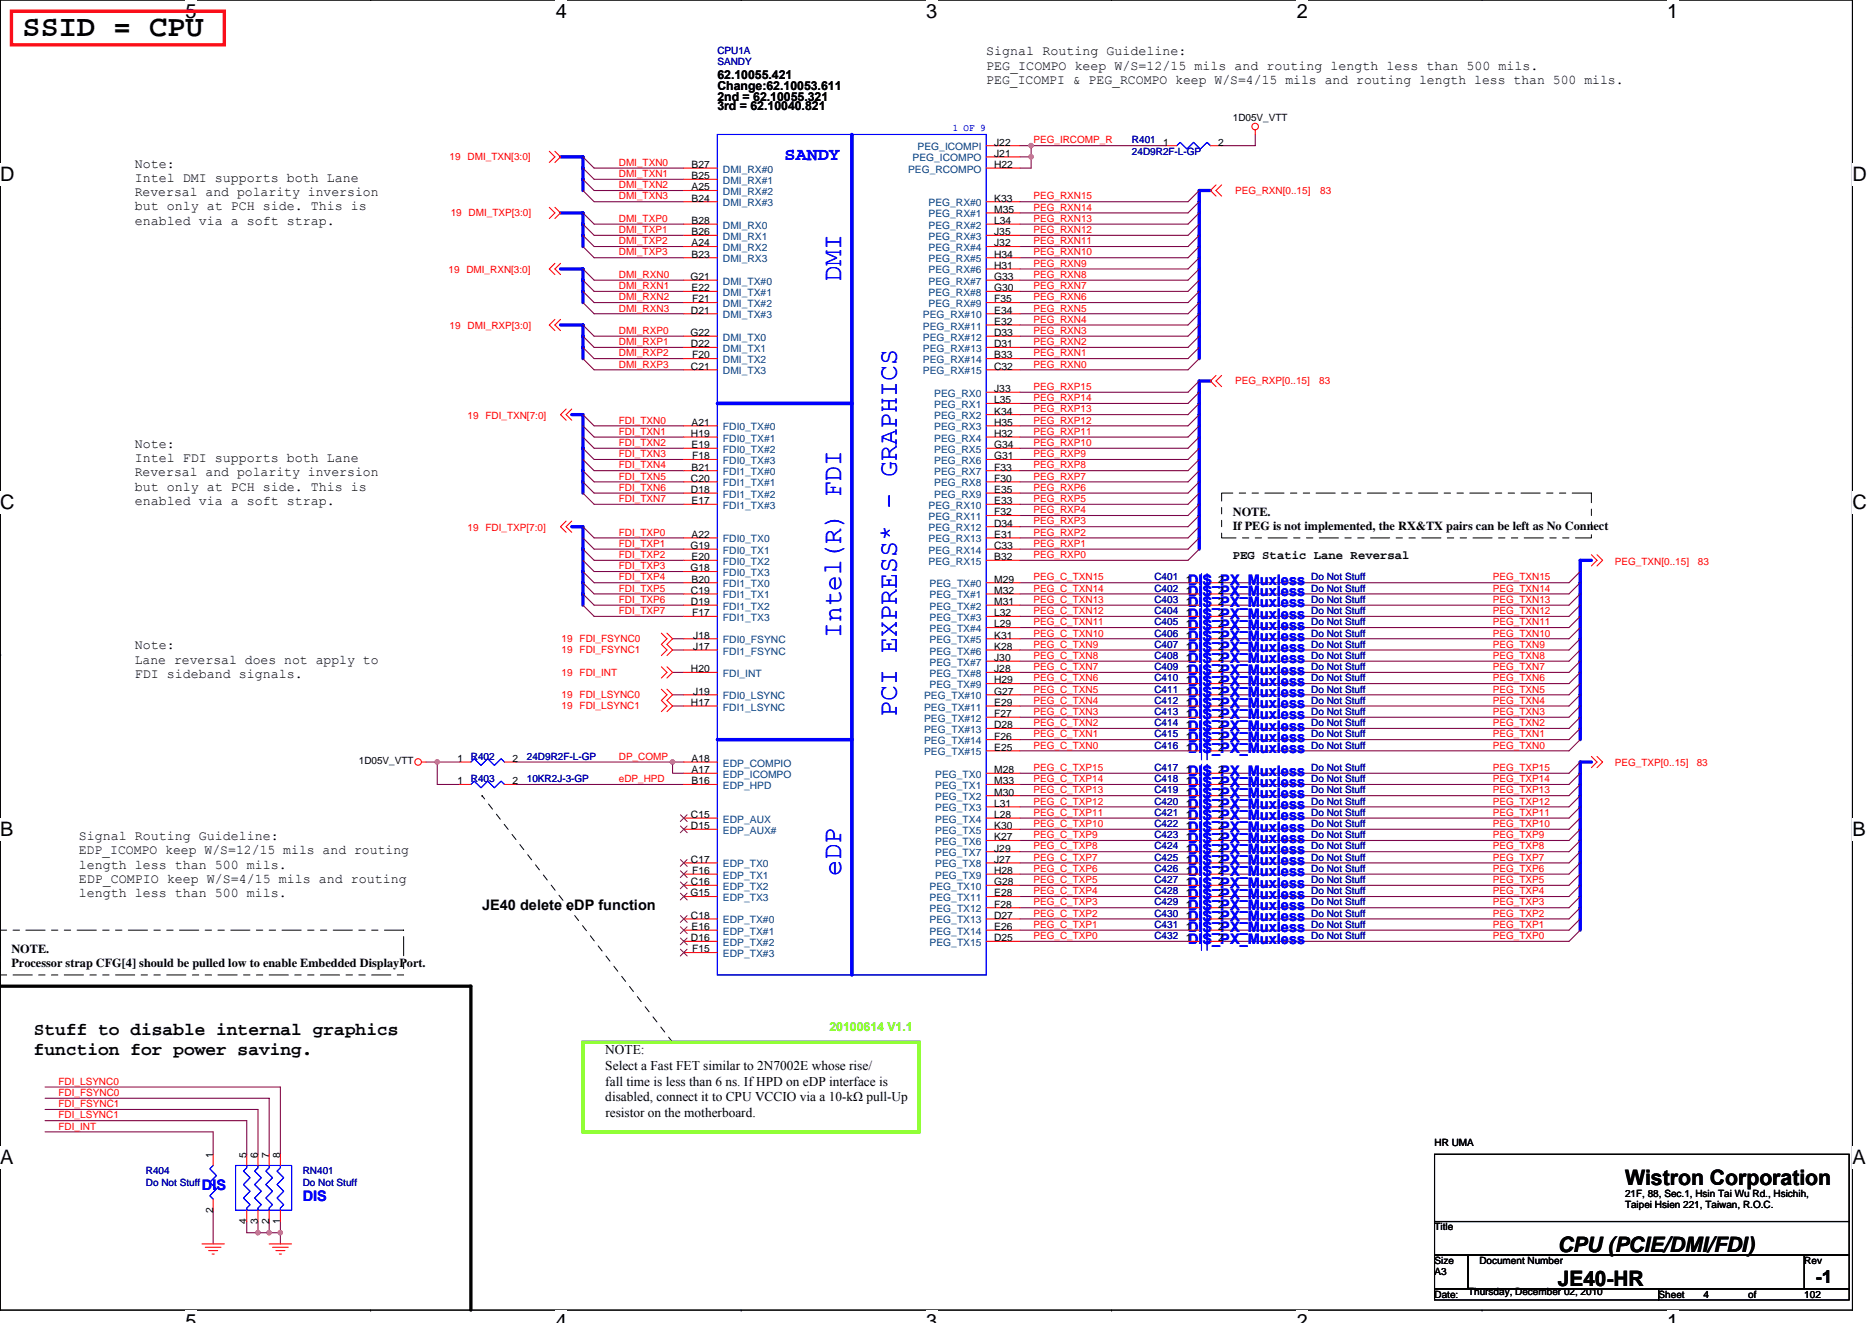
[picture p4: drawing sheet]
<svg xmlns="http://www.w3.org/2000/svg" width="297mm" height="210mm" viewBox="0 0 297 210" stroke-linecap="round" stroke-linejoin="round" font-family="sans-serif">
<defs><g id="words">
<text font-size="4.8" x="3.6" y="5.8">SSID = CPU</text>
<g font-size="4.3" fill="#00f">
<text x="133.5" y="44.8" transform="rotate(-90 133.5 44.8)">DMI</text>
<text x="133.5" y="101.2" transform="rotate(-90 133.5 101.2)">Intel(R) FDI</text>
<text x="133.5" y="139" transform="rotate(-90 133.5 139)">eDP</text>
</g>
<text font-size="4.2" fill="#00f" x="142.3" y="113.8" transform="rotate(-90 142.3 113.8)">PCI EXPRESS* - GRAPHICS</text>
<g font-size="3.4">
<text x="257.8" y="188">Wistron Corporation</text>
<text x="247.2" y="198.7">CPU (PCIE/DMI/FDI)</text>
<text x="247.2" y="204">JE40-HR</text>
</g>
<g font-size="3.2">
<text x="29.4" y="2.8">5</text>
<text x="88.2" y="2.8">4</text>
<text x="147" y="2.8">3</text>
<text x="205.8" y="2.8">2</text>
<text x="264.5" y="2.8">1</text>
<text x="0" y="28.8">D</text>
<text x="293.9" y="28.8">D</text>
<text x="0" y="80.8">C</text>
<text x="293.9" y="80.8">C</text>
<text x="0" y="132.7">B</text>
<text x="293.9" y="132.7">B</text>
<text x="0" y="184.7">A</text>
<text x="293.9" y="184.7">A</text>
<text x="29.4" y="210.7">5</text>
<text x="88.2" y="210.7">4</text>
<text x="147" y="210.7">3</text>
<text x="205.8" y="210.7">2</text>
<text x="264.5" y="210.7">1</text>
</g>
<text font-size="2.8" fill="#00f" x="124.5" y="25.5">SANDY</text>
<g font-size="2.8">
<text x="5.4" y="164.1">Stuff to disable internal graphics</text>
<text x="5.4" y="167.3">function for power saving.</text>
<text x="288.1" y="203.6">-1</text>
</g>
<g font-size="2.3" fill="#00f">
<text x="188.5" y="94.6">DIS_PX_Muxless</text>
<text x="188.5" y="92.8">DIS_PX_Muxless</text>
<text x="188.5" y="99.9">DIS_PX_Muxless</text>
<text x="188.5" y="98.1">DIS_PX_Muxless</text>
<text x="188.5" y="101.7">DIS_PX_Muxless</text>
<text x="188.5" y="96.4">DIS_PX_Muxless</text>
<text x="188.5" y="103.5">DIS_PX_Muxless</text>
<text x="188.5" y="107">DIS_PX_Muxless</text>
<text x="188.5" y="105.3">DIS_PX_Muxless</text>
<text x="188.5" y="108.8">DIS_PX_Muxless</text>
<text x="188.5" y="112.4">DIS_PX_Muxless</text>
<text x="188.5" y="110.6">DIS_PX_Muxless</text>
<text x="188.5" y="115.9">DIS_PX_Muxless</text>
<text x="188.5" y="119.5">DIS_PX_Muxless</text>
<text x="188.5" y="114.2">DIS_PX_Muxless</text>
<text x="188.5" y="117.7">DIS_PX_Muxless</text>
<text x="188.5" y="124.8">DIS_PX_Muxless</text>
<text x="188.5" y="123">DIS_PX_Muxless</text>
<text x="188.5" y="126.6">DIS_PX_Muxless</text>
<text x="188.5" y="131.9">DIS_PX_Muxless</text>
<text x="188.5" y="128.4">DIS_PX_Muxless</text>
<text x="188.5" y="130.2">DIS_PX_Muxless</text>
<text x="188.5" y="135.5">DIS_PX_Muxless</text>
<text x="188.5" y="137.3">DIS_PX_Muxless</text>
<text x="188.5" y="133.7">DIS_PX_Muxless</text>
<text x="188.5" y="140.8">DIS_PX_Muxless</text>
<text x="188.5" y="142.6">DIS_PX_Muxless</text>
<text x="188.5" y="139">DIS_PX_Muxless</text>
<text x="188.5" y="146.2">DIS_PX_Muxless</text>
<text x="188.5" y="147.9">DIS_PX_Muxless</text>
<text x="188.5" y="144.4">DIS_PX_Muxless</text>
<text x="188.5" y="149.7">DIS_PX_Muxless</text>
<text x="32" y="188.8">DIS</text>
<text x="48" y="190.6">DIS</text>
</g>
<text font-size="2.3" x="76.5" y="144.4">JE40 delete eDP function</text>
<g font-size="2.1">
<text x="156.5" y="8.8">Signal Routing Guideline:</text>
<text x="156.5" y="11.1">PEG_ICOMPO keep W/S=12/15 mils and routing length less than 500 mils.</text>
<text x="156.5" y="13.3">PEG_ICOMPI &amp; PEG_RCOMPO keep W/S=4/15 mils and routing length less than 500 mils.</text>
<text x="21.4" y="26.6">Note:</text>
<text x="21.4" y="28.9">Intel DMI supports both Lane</text>
<text x="21.4" y="31.1">Reversal and polarity inversion</text>
<text x="21.4" y="33.4">but only at PCH side. This is</text>
<text x="21.4" y="35.6">enabled via a soft strap.</text>
<text x="21.4" y="71">Note:</text>
<text x="21.4" y="73.3">Intel FDI supports both Lane</text>
<text x="21.4" y="75.6">Reversal and polarity inversion</text>
<text x="21.4" y="77.8">but only at PCH side. This is</text>
<text x="21.4" y="80.1">enabled via a soft strap.</text>
<text x="21.4" y="103">Note:</text>
<text x="21.4" y="105.3">Lane reversal does not apply to</text>
<text x="21.4" y="107.6">FDI sideband signals.</text>
<text x="12.5" y="135.5">EDP_ICOMPO keep W/S=12/15 mils and routing</text>
<text x="12.5" y="137.8">length less than 500 mils.</text>
<text x="12.5" y="133.3">Signal Routing Guideline:</text>
<text x="12.5" y="140.1">EDP_COMPIO keep W/S=4/15 mils and routing</text>
<text x="12.5" y="142.3">length less than 500 mils.</text>
<text x="96.1" y="167.3">NOTE:</text>
<text x="96.1" y="169.8">Select a Fast FET similar to 2N7002E whose rise/</text>
<text x="96.1" y="172.3">fall time is less than 6 ns. If HPD on eDP interface is</text>
<text x="96.1" y="174.8">disabled, connect it to CPU VCCIO via a 10-kΩ pull-Up</text>
<text x="96.1" y="177.2">resistor on the motherboard.</text>
</g>
<g font-size="1.9">
<text x="113.8" y="12.5">62.10055.421</text>
<text x="113.8" y="14.3">Change:62.10053.611</text>
<text x="113.8" y="16">2nd = 62.10055.321</text>
<text x="113.8" y="17.5">3rd = 62.10040.821</text>
<text x="195.6" y="81.8">NOTE.</text>
<text x="195.6" y="88.8">PEG Static Lane Reversal</text>
<text x="195.6" y="84.1">If PEG is not implemented, the RX&amp;TX pairs can be left as No Connect</text>
<text x="1.8" y="151.1">NOTE.</text>
<text x="1.8" y="153.4">Processor strap CFG[4] should be pulled low to enable Embedded DisplayPort.</text>
</g>
<text font-size="1.9" fill="#0f0" x="131.6" y="163.6">20100614 V1.1</text>
<g font-size="1.6" fill="#000080">
<text x="113.8" y="8.5">CPU1A</text>
<text x="113.8" y="10.3">SANDY</text>
<text x="179.6" y="22.8">R401</text>
<text x="179.6" y="24.5">24D9R2F-L-GP</text>
<text x="183.2" y="93.9">C402</text>
<text x="183.2" y="92.1">C401</text>
<text x="183.2" y="95.7">C403</text>
<text x="208.1" y="93.9">Do Not Stuff</text>
<text x="208.1" y="92.1">Do Not Stuff</text>
<text x="208.1" y="95.7">Do Not Stuff</text>
<text x="183.2" y="99.2">C405</text>
<text x="183.2" y="97.4">C404</text>
<text x="183.2" y="101">C406</text>
<text x="208.1" y="99.2">Do Not Stuff</text>
<text x="208.1" y="97.4">Do Not Stuff</text>
<text x="208.1" y="101">Do Not Stuff</text>
<text x="183.2" y="102.8">C407</text>
<text x="183.2" y="106.3">C409</text>
<text x="183.2" y="104.5">C408</text>
<text x="208.1" y="102.8">Do Not Stuff</text>
<text x="208.1" y="106.3">Do Not Stuff</text>
<text x="208.1" y="104.5">Do Not Stuff</text>
<text x="183.2" y="108.1">C410</text>
<text x="183.2" y="113.4">C413</text>
<text x="183.2" y="111.7">C412</text>
<text x="183.2" y="109.9">C411</text>
<text x="208.1" y="108.1">Do Not Stuff</text>
<text x="208.1" y="113.4">Do Not Stuff</text>
<text x="208.1" y="111.7">Do Not Stuff</text>
<text x="208.1" y="109.9">Do Not Stuff</text>
<text x="183.2" y="115.2">C414</text>
<text x="183.2" y="118.8">C416</text>
<text x="183.2" y="117">C415</text>
<text x="208.1" y="115.2">Do Not Stuff</text>
<text x="208.1" y="118.8">Do Not Stuff</text>
<text x="208.1" y="117">Do Not Stuff</text>
<text x="74.7" y="120.5">R402</text>
<text x="74.7" y="124.1">R403</text>
<text x="83.6" y="120.5">24D9R2F-L-GP</text>
<text x="83.6" y="124.1">10KR2J-3-GP</text>
<text x="183.2" y="124.1">C418</text>
<text x="183.2" y="125.9">C419</text>
<text x="183.2" y="122.3">C417</text>
<text x="208.1" y="124.1">Do Not Stuff</text>
<text x="208.1" y="125.9">Do Not Stuff</text>
<text x="208.1" y="122.3">Do Not Stuff</text>
<text x="183.2" y="131.2">C422</text>
<text x="183.2" y="127.7">C420</text>
<text x="183.2" y="129.4">C421</text>
<text x="208.1" y="131.2">Do Not Stuff</text>
<text x="208.1" y="127.7">Do Not Stuff</text>
<text x="208.1" y="129.4">Do Not Stuff</text>
<text x="183.2" y="134.8">C424</text>
<text x="183.2" y="136.5">C425</text>
<text x="183.2" y="133">C423</text>
<text x="208.1" y="134.8">Do Not Stuff</text>
<text x="208.1" y="136.5">Do Not Stuff</text>
<text x="208.1" y="133">Do Not Stuff</text>
<text x="183.2" y="140.1">C427</text>
<text x="183.2" y="141.9">C428</text>
<text x="183.2" y="138.3">C426</text>
<text x="183.2" y="143.7">C429</text>
<text x="208.1" y="140.1">Do Not Stuff</text>
<text x="208.1" y="141.9">Do Not Stuff</text>
<text x="208.1" y="138.3">Do Not Stuff</text>
<text x="208.1" y="143.7">Do Not Stuff</text>
<text x="183.2" y="145.4">C430</text>
<text x="183.2" y="147.2">C431</text>
<text x="183.2" y="149">C432</text>
<text x="208.1" y="145.4">Do Not Stuff</text>
<text x="208.1" y="147.2">Do Not Stuff</text>
<text x="208.1" y="149">Do Not Stuff</text>
<text x="23.2" y="186.3">R404</text>
<text x="23.2" y="188.1">Do Not Stuff</text>
<text x="48" y="186.3">RN401</text>
<text x="48" y="188.1">Do Not Stuff</text>
</g>
<g font-size="1.6" fill="#004080">
<text x="145.6" y="23.8">PEG_ICOMPI</text>
<text x="114.7" y="27.4">DMI_RX#0</text>
<text x="114.7" y="29.2">DMI_RX#1</text>
<text x="144.1" y="27.4">PEG_RCOMPO</text>
<text x="144.8" y="25.6">PEG_ICOMPO</text>
<text x="114.7" y="30.9">DMI_RX#2</text>
<text x="114.7" y="32.7">DMI_RX#3</text>
<text x="147.3" y="32.7">PEG_RX#0</text>
<text x="147.3" y="34.5">PEG_RX#1</text>
<text x="114.7" y="36.3">DMI_RX0</text>
<text x="114.7" y="38.1">DMI_RX1</text>
<text x="114.7" y="39.8">DMI_RX2</text>
<text x="114.7" y="41.6">DMI_RX3</text>
<text x="147.3" y="36.3">PEG_RX#2</text>
<text x="147.3" y="38.1">PEG_RX#3</text>
<text x="147.3" y="39.8">PEG_RX#4</text>
<text x="147.3" y="41.6">PEG_RX#5</text>
<text x="114.7" y="45.2">DMI_TX#0</text>
<text x="114.7" y="46.9">DMI_TX#1</text>
<text x="147.3" y="43.4">PEG_RX#6</text>
<text x="147.3" y="45.2">PEG_RX#7</text>
<text x="147.3" y="46.9">PEG_RX#8</text>
<text x="114.7" y="48.7">DMI_TX#2</text>
<text x="114.7" y="50.5">DMI_TX#3</text>
<text x="146.4" y="50.5">PEG_RX#10</text>
<text x="146.4" y="52.3">PEG_RX#11</text>
<text x="147.3" y="48.7">PEG_RX#9</text>
<text x="114.7" y="54.1">DMI_TX0</text>
<text x="114.7" y="55.8">DMI_TX1</text>
<text x="114.7" y="59.4">DMI_TX3</text>
<text x="114.7" y="57.6">DMI_TX2</text>
<text x="146.4" y="54.1">PEG_RX#12</text>
<text x="146.4" y="55.8">PEG_RX#13</text>
<text x="146.4" y="57.6">PEG_RX#14</text>
<text x="146.4" y="59.4">PEG_RX#15</text>
<text x="148.2" y="62.9">PEG_RX0</text>
<text x="148.2" y="64.7">PEG_RX1</text>
<text x="114.7" y="68.3">FDI0_TX#0</text>
<text x="114.7" y="70.1">FDI0_TX#1</text>
<text x="114.7" y="71.8">FDI0_TX#2</text>
<text x="148.2" y="66.5">PEG_RX2</text>
<text x="148.2" y="68.3">PEG_RX3</text>
<text x="148.2" y="70.1">PEG_RX4</text>
<text x="148.2" y="71.8">PEG_RX5</text>
<text x="114.7" y="73.6">FDI0_TX#3</text>
<text x="114.7" y="75.4">FDI1_TX#0</text>
<text x="114.7" y="77.2">FDI1_TX#1</text>
<text x="148.2" y="73.6">PEG_RX6</text>
<text x="148.2" y="75.4">PEG_RX7</text>
<text x="148.2" y="77.2">PEG_RX8</text>
<text x="114.7" y="79">FDI1_TX#2</text>
<text x="114.7" y="80.7">FDI1_TX#3</text>
<text x="147.3" y="80.7">PEG_RX10</text>
<text x="147.3" y="82.5">PEG_RX11</text>
<text x="148.2" y="79">PEG_RX9</text>
<text x="114.7" y="86.1">FDI0_TX0</text>
<text x="114.7" y="87.8">FDI0_TX1</text>
<text x="114.7" y="89.6">FDI0_TX2</text>
<text x="147.3" y="84.3">PEG_RX12</text>
<text x="147.3" y="86.1">PEG_RX13</text>
<text x="147.3" y="87.8">PEG_RX14</text>
<text x="147.3" y="89.6">PEG_RX15</text>
<text x="114.7" y="91.4">FDI0_TX3</text>
<text x="114.7" y="93.2">FDI1_TX0</text>
<text x="114.7" y="95">FDI1_TX1</text>
<text x="147.5" y="93.2">PEG_TX#0</text>
<text x="147.5" y="95">PEG_TX#1</text>
<text x="114.7" y="96.7">FDI1_TX2</text>
<text x="114.7" y="98.5">FDI1_TX3</text>
<text x="147.5" y="96.7">PEG_TX#2</text>
<text x="147.5" y="98.5">PEG_TX#3</text>
<text x="147.5" y="100.3">PEG_TX#4</text>
<text x="114.7" y="102.1">FDI0_FSYNC</text>
<text x="114.7" y="103.8">FDI1_FSYNC</text>
<text x="114.7" y="107.4">FDI_INT</text>
<text x="147.5" y="102.1">PEG_TX#5</text>
<text x="147.5" y="103.8">PEG_TX#6</text>
<text x="147.5" y="105.6">PEG_TX#7</text>
<text x="147.5" y="107.4">PEG_TX#8</text>
<text x="114.7" y="111">FDI0_LSYNC</text>
<text x="114.7" y="112.7">FDI1_LSYNC</text>
<text x="146.6" y="111">PEG_TX#10</text>
<text x="146.6" y="112.7">PEG_TX#11</text>
<text x="147.5" y="109.2">PEG_TX#9</text>
<text x="146.6" y="114.5">PEG_TX#12</text>
<text x="146.6" y="116.3">PEG_TX#13</text>
<text x="146.6" y="118.1">PEG_TX#14</text>
<text x="146.6" y="119.8">PEG_TX#15</text>
<text x="114.7" y="121.6">EDP_COMPIO</text>
<text x="114.7" y="125.2">EDP_HPD</text>
<text x="114.7" y="123.4">EDP_ICOMPO</text>
<text x="148.4" y="123.4">PEG_TX0</text>
<text x="148.4" y="125.2">PEG_TX1</text>
<text x="114.7" y="130.5">EDP_AUX</text>
<text x="148.4" y="127">PEG_TX2</text>
<text x="148.4" y="128.7">PEG_TX3</text>
<text x="148.4" y="130.5">PEG_TX4</text>
<text x="114.7" y="132.3">EDP_AUX#</text>
<text x="114.7" y="137.6">EDP_TX0</text>
<text x="148.4" y="132.3">PEG_TX5</text>
<text x="148.4" y="134.1">PEG_TX6</text>
<text x="148.4" y="135.8">PEG_TX7</text>
<text x="148.4" y="137.6">PEG_TX8</text>
<text x="114.7" y="139.4">EDP_TX1</text>
<text x="114.7" y="141.2">EDP_TX2</text>
<text x="114.7" y="143">EDP_TX3</text>
<text x="147.5" y="141.2">PEG_TX10</text>
<text x="147.5" y="143">PEG_TX11</text>
<text x="148.4" y="139.4">PEG_TX9</text>
<text x="114.7" y="146.5">EDP_TX#0</text>
<text x="114.7" y="148.3">EDP_TX#1</text>
<text x="147.5" y="144.7">PEG_TX12</text>
<text x="147.5" y="146.5">PEG_TX13</text>
<text x="147.5" y="148.3">PEG_TX14</text>
<text x="114.7" y="150.1">EDP_TX#2</text>
<text x="114.7" y="151.8">EDP_TX#3</text>
<text x="147.5" y="150.1">PEG_TX15</text>
</g>
<text font-size="1.6" fill="#00f" x="151.2" y="20.8">1 OF 9</text>
<g font-size="1.6">
<text x="157.8" y="23.1">J22</text>
<text x="184.6" y="23.1">1</text>
<text x="193.3" y="23.1">2</text>
<text x="195.6" y="19.2">1D05V_VTT</text>
<text x="109.7" y="26.6">B27</text>
<text x="109.7" y="28.4">B25</text>
<text x="157.8" y="26.6">H22</text>
<text x="157.8" y="24.9">J21</text>
<text x="109.7" y="30.2">A25</text>
<text x="109.7" y="32">B24</text>
<text x="109.7" y="35.5">B28</text>
<text x="157.8" y="32">K33</text>
<text x="157.8" y="33.8">M35</text>
<text x="157.8" y="35.5">L34</text>
<text x="109.7" y="37.3">B26</text>
<text x="109.7" y="39.1">A24</text>
<text x="109.7" y="40.9">B23</text>
<text x="157.8" y="37.3">J35</text>
<text x="157.8" y="39.1">J32</text>
<text x="157.8" y="40.9">H34</text>
<text x="109.6" y="44.4">G21</text>
<text x="109.7" y="46.2">E22</text>
<text x="109.8" y="48">F21</text>
<text x="157.8" y="42.7">H31</text>
<text x="157.8" y="44.4">G33</text>
<text x="157.8" y="46.2">G30</text>
<text x="157.8" y="48">F35</text>
<text x="109.6" y="53.3">G22</text>
<text x="109.6" y="49.8">D21</text>
<text x="157.8" y="49.8">E34</text>
<text x="157.8" y="51.5">E32</text>
<text x="157.8" y="53.3">D33</text>
<text x="109.6" y="55.1">D22</text>
<text x="109.6" y="58.7">C21</text>
<text x="109.8" y="56.9">F20</text>
<text x="157.8" y="55.1">D31</text>
<text x="157.8" y="56.9">B33</text>
<text x="157.8" y="58.7">C32</text>
<text x="157.8" y="62.2">J33</text>
<text x="157.8" y="64">L35</text>
<text x="157.8" y="65.8">K34</text>
<text x="109.6" y="69.3">H19</text>
<text x="109.7" y="67.5">A21</text>
<text x="109.7" y="71.1">E19</text>
<text x="157.8" y="67.5">H35</text>
<text x="157.8" y="69.3">H32</text>
<text x="157.8" y="71.1">G34</text>
<text x="109.6" y="76.4">C20</text>
<text x="109.7" y="74.7">B21</text>
<text x="109.8" y="72.9">F18</text>
<text x="157.8" y="72.9">G31</text>
<text x="157.8" y="74.7">F33</text>
<text x="157.8" y="76.4">F30</text>
<text x="109.6" y="78.2">D18</text>
<text x="109.7" y="80">E17</text>
<text x="157.8" y="78.2">E35</text>
<text x="157.8" y="80">E33</text>
<text x="157.8" y="81.8">F32</text>
<text x="157.8" y="83.5">D34</text>
<text x="109.6" y="87.1">G19</text>
<text x="109.7" y="85.3">A22</text>
<text x="109.7" y="88.9">E20</text>
<text x="157.8" y="85.3">E31</text>
<text x="157.8" y="87.1">C33</text>
<text x="157.8" y="88.9">B32</text>
<text x="109.6" y="90.7">G18</text>
<text x="109.6" y="94.2">C19</text>
<text x="109.6" y="96">D19</text>
<text x="109.7" y="92.4">B20</text>
<text x="157.8" y="92.4">M29</text>
<text x="157.8" y="94.2">M32</text>
<text x="157.8" y="96">M31</text>
<text x="188.1" y="94.2">1</text>
<text x="188.1" y="92.4">1</text>
<text x="188.1" y="96">1</text>
<text x="193.3" y="94.2">2</text>
<text x="193.3" y="92.4">2</text>
<text x="193.3" y="96">2</text>
<text x="109.8" y="97.8">F17</text>
<text x="110" y="101.3">J18</text>
<text x="157.8" y="97.8">L32</text>
<text x="157.8" y="99.5">L29</text>
<text x="157.8" y="101.3">K31</text>
<text x="188.1" y="99.5">1</text>
<text x="188.1" y="97.8">1</text>
<text x="188.1" y="101.3">1</text>
<text x="193.3" y="99.5">2</text>
<text x="193.3" y="97.8">2</text>
<text x="193.3" y="101.3">2</text>
<text x="109.6" y="106.7">H20</text>
<text x="110" y="103.1">J17</text>
<text x="157.8" y="103.1">K28</text>
<text x="157.8" y="104.9">J30</text>
<text x="157.8" y="106.7">J28</text>
<text x="188.1" y="103.1">1</text>
<text x="188.1" y="106.7">1</text>
<text x="188.1" y="104.9">1</text>
<text x="193.3" y="103.1">2</text>
<text x="193.3" y="106.7">2</text>
<text x="193.3" y="104.9">2</text>
<text x="109.6" y="112">H17</text>
<text x="110" y="110.2">J19</text>
<text x="157.8" y="108.4">H29</text>
<text x="157.8" y="110.2">G27</text>
<text x="157.8" y="112">E29</text>
<text x="157.8" y="113.8">F27</text>
<text x="188.1" y="108.4">1</text>
<text x="188.1" y="113.8">1</text>
<text x="188.1" y="112">1</text>
<text x="188.1" y="110.2">1</text>
<text x="193.3" y="108.4">2</text>
<text x="193.3" y="113.8">2</text>
<text x="193.3" y="112">2</text>
<text x="193.3" y="110.2">2</text>
<text x="157.8" y="115.5">D28</text>
<text x="157.8" y="117.3">F26</text>
<text x="157.8" y="119.1">E25</text>
<text x="188.1" y="115.5">1</text>
<text x="188.1" y="119.1">1</text>
<text x="188.1" y="117.3">1</text>
<text x="193.3" y="115.5">2</text>
<text x="193.3" y="119.1">2</text>
<text x="193.3" y="117.3">2</text>
<text x="56.9" y="121.3">1D05V_VTT</text>
<text x="72.6" y="120.9">1</text>
<text x="72.6" y="124.4">1</text>
<text x="81.3" y="120.9">2</text>
<text x="81.3" y="124.4">2</text>
<text x="109.7" y="120.9">A18</text>
<text x="109.7" y="124.4">B16</text>
<text x="109.7" y="122.7">A17</text>
<text x="157.8" y="122.7">M28</text>
<text x="157.8" y="124.4">M33</text>
<text x="188.1" y="124.4">1</text>
<text x="188.1" y="122.7">1</text>
<text x="193.3" y="124.4">2</text>
<text x="193.3" y="122.7">2</text>
<text x="109.6" y="129.8">C15</text>
<text x="109.6" y="131.6">D15</text>
<text x="157.8" y="126.2">M30</text>
<text x="157.8" y="128">L31</text>
<text x="157.8" y="129.8">L28</text>
<text x="157.8" y="131.6">K30</text>
<text x="188.1" y="126.2">1</text>
<text x="188.1" y="131.6">1</text>
<text x="188.1" y="128">1</text>
<text x="188.1" y="129.8">1</text>
<text x="193.3" y="126.2">2</text>
<text x="193.3" y="131.6">2</text>
<text x="193.3" y="128">2</text>
<text x="193.3" y="129.8">2</text>
<text x="109.6" y="136.9">C17</text>
<text x="157.8" y="133.3">K27</text>
<text x="157.8" y="135.1">J29</text>
<text x="157.8" y="136.9">J27</text>
<text x="188.1" y="135.1">1</text>
<text x="188.1" y="136.9">1</text>
<text x="188.1" y="133.3">1</text>
<text x="193.3" y="135.1">2</text>
<text x="193.3" y="136.9">2</text>
<text x="193.3" y="133.3">2</text>
<text x="109.6" y="142.2">G15</text>
<text x="109.6" y="140.4">C16</text>
<text x="109.8" y="138.7">F16</text>
<text x="157.8" y="138.7">H28</text>
<text x="157.8" y="140.4">G28</text>
<text x="157.8" y="142.2">E28</text>
<text x="157.8" y="144">F28</text>
<text x="188.1" y="140.4">1</text>
<text x="188.1" y="142.2">1</text>
<text x="188.1" y="138.7">1</text>
<text x="188.1" y="144">1</text>
<text x="193.3" y="140.4">2</text>
<text x="193.3" y="142.2">2</text>
<text x="193.3" y="138.7">2</text>
<text x="193.3" y="144">2</text>
<text x="109.6" y="145.8">C18</text>
<text x="109.6" y="149.3">D16</text>
<text x="109.7" y="147.6">E16</text>
<text x="157.8" y="145.8">D27</text>
<text x="157.8" y="147.6">E26</text>
<text x="157.8" y="149.3">D25</text>
<text x="188.1" y="145.8">1</text>
<text x="188.1" y="147.6">1</text>
<text x="188.1" y="149.3">1</text>
<text x="193.3" y="145.8">2</text>
<text x="193.3" y="147.6">2</text>
<text x="193.3" y="149.3">2</text>
<text x="109.8" y="151.1">F15</text>
<text x="33.8" y="183.7" transform="rotate(-90 33.8 183.7)">1</text>
<text x="39.1" y="183.7" transform="rotate(-90 39.1 183.7)">5</text>
<text x="40.9" y="183.7" transform="rotate(-90 40.9 183.7)">6</text>
<text x="42.7" y="183.7" transform="rotate(-90 42.7 183.7)">7</text>
<text x="44.5" y="183.7" transform="rotate(-90 44.5 183.7)">8</text>
<text x="227.6" y="181.9">HR UMA</text>
<text x="257.8" y="189.9">21F, 88, Sec.1, Hsin Tai Wu Rd., Hsichih,</text>
<text x="257.8" y="191.7">Taipei Hsien 221, Taiwan, R.O.C.</text>
<text x="33.8" y="192.4" transform="rotate(-90 33.8 192.4)">2</text>
<text x="39.1" y="194.2" transform="rotate(-90 39.1 194.2)">4</text>
<text x="40.9" y="194.2" transform="rotate(-90 40.9 194.2)">3</text>
<text x="42.7" y="194.2" transform="rotate(-90 42.7 194.2)">2</text>
<text x="44.5" y="194.2" transform="rotate(-90 44.5 194.2)">1</text>
<text x="227.6" y="195.2">Title</text>
<text x="227.6" y="200.6">Size</text>
<text x="227.6" y="202.3">A3</text>
<text x="234.7" y="200.6">Document Number</text>
<text x="286.3" y="200.6">Rev</text>
<text x="227.6" y="205.9">Date:</text>
<text x="233" y="205.5">Thursday, December 02, 2010</text>
<text x="263.2" y="205.9">Sheet</text>
<text x="270.3" y="205.9">4</text>
<text x="277.4" y="205.9">of</text>
<text x="286.3" y="205.9">102</text>
</g>
<g font-size="1.6" fill="#f00">
<text x="164" y="22.8">PEG_IRCOMP_R</text>
<text x="71.3" y="25.4">19 DMI_TXN[3:0]</text>
<text x="98.2" y="26.3">DMI_TXN0</text>
<text x="98.2" y="28.1">DMI_TXN1</text>
<text x="98.2" y="29.9">DMI_TXN2</text>
<text x="71.5" y="34.3">19 DMI_TXP[3:0]</text>
<text x="98.2" y="31.6">DMI_TXN3</text>
<text x="98.2" y="35.2">DMI_TXP0</text>
<text x="164" y="31.6">PEG_RXN15</text>
<text x="164" y="33.4">PEG_RXN14</text>
<text x="164" y="35.2">PEG_RXN13</text>
<text x="196" y="30.8">PEG_RXN[0..15]</text>
<text x="209.5" y="30.8">83</text>
<text x="98.2" y="37">DMI_TXP1</text>
<text x="98.2" y="38.8">DMI_TXP2</text>
<text x="98.2" y="40.5">DMI_TXP3</text>
<text x="164" y="37">PEG_RXN12</text>
<text x="164" y="38.8">PEG_RXN11</text>
<text x="164" y="40.5">PEG_RXN10</text>
<text x="71.2" y="43.4">19 DMI_RXN[3:0]</text>
<text x="98.2" y="44.1">DMI_RXN0</text>
<text x="98.2" y="45.9">DMI_RXN1</text>
<text x="98.2" y="47.6">DMI_RXN2</text>
<text x="164" y="42.3">PEG_RXN9</text>
<text x="164" y="44.1">PEG_RXN8</text>
<text x="164" y="45.9">PEG_RXN7</text>
<text x="164" y="47.6">PEG_RXN6</text>
<text x="71.3" y="52.3">19 DMI_RXP[3:0]</text>
<text x="98.2" y="49.4">DMI_RXN3</text>
<text x="98.2" y="53">DMI_RXP0</text>
<text x="164" y="49.4">PEG_RXN5</text>
<text x="164" y="51.2">PEG_RXN4</text>
<text x="164" y="53">PEG_RXN3</text>
<text x="98.2" y="54.8">DMI_RXP1</text>
<text x="98.2" y="56.5">DMI_RXP2</text>
<text x="98.2" y="58.3">DMI_RXP3</text>
<text x="164" y="54.8">PEG_RXN2</text>
<text x="164" y="56.5">PEG_RXN1</text>
<text x="164" y="58.3">PEG_RXN0</text>
<text x="164" y="61.9">PEG_RXP15</text>
<text x="164" y="63.6">PEG_RXP14</text>
<text x="164" y="65.4">PEG_RXP13</text>
<text x="196" y="61">PEG_RXP[0..15]</text>
<text x="209.3" y="61">83</text>
<text x="74.2" y="66.5">19 FDI_TXN[7:0]</text>
<text x="98.2" y="67.2">FDI_TXN0</text>
<text x="98.2" y="69">FDI_TXN1</text>
<text x="98.2" y="70.8">FDI_TXN2</text>
<text x="164" y="67.2">PEG_RXP12</text>
<text x="164" y="69">PEG_RXP11</text>
<text x="164" y="70.8">PEG_RXP10</text>
<text x="98.2" y="72.5">FDI_TXN3</text>
<text x="98.2" y="74.3">FDI_TXN4</text>
<text x="98.2" y="76.1">FDI_TXN5</text>
<text x="98.2" y="77.9">FDI_TXN6</text>
<text x="164" y="72.5">PEG_RXP9</text>
<text x="164" y="74.3">PEG_RXP8</text>
<text x="164" y="76.1">PEG_RXP7</text>
<text x="164" y="77.9">PEG_RXP6</text>
<text x="98.2" y="79.7">FDI_TXN7</text>
<text x="164" y="79.7">PEG_RXP5</text>
<text x="164" y="81.4">PEG_RXP4</text>
<text x="164" y="83.2">PEG_RXP3</text>
<text x="74.2" y="84.3">19 FDI_TXP[7:0]</text>
<text x="98.2" y="85">FDI_TXP0</text>
<text x="98.2" y="86.8">FDI_TXP1</text>
<text x="98.2" y="88.5">FDI_TXP2</text>
<text x="164" y="85">PEG_RXP2</text>
<text x="164" y="86.8">PEG_RXP1</text>
<text x="164" y="88.5">PEG_RXP0</text>
<text x="256.2" y="89.6">PEG_TXN[0..15]</text>
<text x="269.4" y="89.6">83</text>
<text x="98.2" y="92.1">FDI_TXP4</text>
<text x="98.2" y="93.9">FDI_TXP5</text>
<text x="98.2" y="95.7">FDI_TXP6</text>
<text x="98.2" y="90.3">FDI_TXP3</text>
<text x="164" y="92.1">PEG_C_TXN15</text>
<text x="164" y="93.9">PEG_C_TXN14</text>
<text x="164" y="95.7">PEG_C_TXN13</text>
<text x="236.9" y="95.7">PEG_TXN13</text>
<text x="236.9" y="93.9">PEG_TXN14</text>
<text x="236.9" y="92.1">PEG_TXN15</text>
<text x="89.1" y="101.9">19 FDI_FSYNC0</text>
<text x="98.2" y="97.4">FDI_TXP7</text>
<text x="164" y="101">PEG_C_TXN10</text>
<text x="164" y="97.4">PEG_C_TXN12</text>
<text x="164" y="99.2">PEG_C_TXN11</text>
<text x="236.9" y="101">PEG_TXN10</text>
<text x="236.9" y="99.2">PEG_TXN11</text>
<text x="236.9" y="97.4">PEG_TXN12</text>
<text x="89.1" y="103.7">19 FDI_FSYNC1</text>
<text x="89.1" y="107.2">19 FDI_INT</text>
<text x="164" y="106.3">PEG_C_TXN7</text>
<text x="164" y="102.8">PEG_C_TXN9</text>
<text x="164" y="104.5">PEG_C_TXN8</text>
<text x="236.9" y="106.3">PEG_TXN7</text>
<text x="236.9" y="104.5">PEG_TXN8</text>
<text x="236.9" y="102.8">PEG_TXN9</text>
<text x="89.1" y="110.8">19 FDI_LSYNC0</text>
<text x="89.1" y="112.5">19 FDI_LSYNC1</text>
<text x="164" y="113.4">PEG_C_TXN3</text>
<text x="164" y="109.9">PEG_C_TXN5</text>
<text x="164" y="111.7">PEG_C_TXN4</text>
<text x="164" y="108.1">PEG_C_TXN6</text>
<text x="236.9" y="113.4">PEG_TXN3</text>
<text x="236.9" y="111.7">PEG_TXN4</text>
<text x="236.9" y="109.9">PEG_TXN5</text>
<text x="236.9" y="108.1">PEG_TXN6</text>
<text x="164" y="118.8">PEG_C_TXN0</text>
<text x="164" y="115.2">PEG_C_TXN2</text>
<text x="164" y="117">PEG_C_TXN1</text>
<text x="236.9" y="118.8">PEG_TXN0</text>
<text x="236.9" y="117">PEG_TXN1</text>
<text x="236.9" y="115.2">PEG_TXN2</text>
<text x="98.2" y="120.5">DP_COMP</text>
<text x="98.2" y="124.1">eDP_HPD</text>
<text x="164" y="122.3">PEG_C_TXP15</text>
<text x="164" y="124.1">PEG_C_TXP14</text>
<text x="164" y="125.9">PEG_C_TXP13</text>
<text x="236.9" y="122.3">PEG_TXP15</text>
<text x="236.9" y="124.1">PEG_TXP14</text>
<text x="236.9" y="125.9">PEG_TXP13</text>
<text x="256.2" y="121.6">PEG_TXP[0..15]</text>
<text x="269.2" y="121.6">83</text>
<text x="164" y="131.2">PEG_C_TXP10</text>
<text x="164" y="127.7">PEG_C_TXP12</text>
<text x="164" y="129.4">PEG_C_TXP11</text>
<text x="236.9" y="127.7">PEG_TXP12</text>
<text x="236.9" y="129.4">PEG_TXP11</text>
<text x="236.9" y="131.2">PEG_TXP10</text>
<text x="164" y="136.5">PEG_C_TXP7</text>
<text x="164" y="133">PEG_C_TXP9</text>
<text x="164" y="134.8">PEG_C_TXP8</text>
<text x="236.9" y="133">PEG_TXP9</text>
<text x="236.9" y="134.8">PEG_TXP8</text>
<text x="236.9" y="136.5">PEG_TXP7</text>
<text x="164" y="143.7">PEG_C_TXP3</text>
<text x="164" y="140.1">PEG_C_TXP5</text>
<text x="164" y="141.9">PEG_C_TXP4</text>
<text x="164" y="138.3">PEG_C_TXP6</text>
<text x="236.9" y="138.3">PEG_TXP6</text>
<text x="236.9" y="140.1">PEG_TXP5</text>
<text x="236.9" y="141.9">PEG_TXP4</text>
<text x="236.9" y="143.7">PEG_TXP3</text>
<text x="164" y="149">PEG_C_TXP0</text>
<text x="164" y="145.4">PEG_C_TXP2</text>
<text x="164" y="147.2">PEG_C_TXP1</text>
<text x="236.9" y="145.4">PEG_TXP2</text>
<text x="236.9" y="147.2">PEG_TXP1</text>
<text x="236.9" y="149">PEG_TXP0</text>
<text x="9.3" y="173.9">FDI_FSYNC0</text>
<text x="9.3" y="172.1">FDI_LSYNC0</text>
<text x="9.3" y="177.4">FDI_LSYNC1</text>
<text x="9.3" y="179.2">FDI_INT</text>
<text x="9.3" y="175.7">FDI_FSYNC1</text>
</g>
</g></defs>
<path d="M0 0h293.9v207.9h-293.9z" fill="none" stroke="#000" stroke-width=".17"/>
<g fill="#fff">
<path d="M29.4 0h1.8v3.5h-1.8z"/>
<path d="M29.4 207.9h1.8v2h-1.8z"/>
</g>
<path d="M58.8 0h.1M58.8 207.9h.1" fill="none" stroke="#000" stroke-width=".17"/>
<g fill="#fff">
<path d="M88.2 0h1.8v3.5h-1.8z"/>
<path d="M88.2 207.9h1.8v2h-1.8z"/>
</g>
<path d="M117.6 0h.1M117.6 207.9h.1" fill="none" stroke="#000" stroke-width=".17"/>
<g fill="#fff">
<path d="M147 0h1.7v3.5h-1.7z"/>
<path d="M147 207.9h1.7v2h-1.7z"/>
</g>
<path d="M176.4 0h.1M176.4 207.9h.1" fill="none" stroke="#000" stroke-width=".17"/>
<g fill="#fff">
<path d="M205.8 0h1.7v3.5h-1.7z"/>
<path d="M205.8 207.9h1.7v2h-1.7z"/>
</g>
<path d="M235.2 0h.1M235.2 207.9h.1" fill="none" stroke="#000" stroke-width=".17"/>
<g fill="#fff">
<path d="M264.5 0h1.8v3.5h-1.8z"/>
<path d="M264.5 207.9h1.8v2h-1.8z"/>
<path d="M0 26h2.3v3.5h-2.3z"/>
<path d="M293.9 26h2.3v3.5h-2.3z"/>
<path d="M0 77.9h2.3v3.5h-2.3z"/>
<path d="M293.9 77.9h2.3v3.5h-2.3z"/>
</g>
<path d="M0 52h.1M293.9 52h.1" fill="none" stroke="#000" stroke-width=".17"/>
<g fill="#fff">
<path d="M0 129.9h2.1v3.5h-2.1z"/>
<path d="M293.9 129.9h2.1v3.5h-2.1z"/>
</g>
<path d="M0 103.9h.1M293.9 103.9h.1" fill="none" stroke="#000" stroke-width=".17"/>
<path d="M0 103.9h.1" fill="none" stroke="#000" stroke-width=".16"/>
<g fill="#fff">
<path d="M0 181.9h2.2v3.5h-2.2z"/>
<path d="M293.9 181.9h2.2v3.5h-2.2z"/>
</g>
<path d="M0 155.9h.1M293.9 155.9h.1M227.6 183.1h65.8v10.7h-65.8zM227.6 193.8h65.8v5.3h-65.8zM227.6 199.1h5.4v5.4h-5.4zM233 199.1h53.3v5.4h-53.3zM286.3 199.1h7.1v5.4h-7.1zM227.6 204.5h35.6v1.7h-35.6zM263.2 204.5h30.2v1.7h-30.2z" fill="none" stroke="#000" stroke-width=".17"/>
<g fill="none" stroke="#00f" stroke-width=".53">
<path d="M88.9 24.9h3.6v5.3M88.9 33.8h3.6v5.3M135.2 21.3v133.4M192.1 30.2h-1.8v26.7M88.9 42.7h3.6v5.3M88.9 51.6h3.6v5.3M90.7 65.8h1.8v12.4M113.8 64h21.4M192.1 60.5h-1.8v26.6M90.7 83.6h1.8v12.4M252.5 88.9h-1.8v28.4M113.8 117.3h21.4"/>
<path d="M252.5 120.9h-1.8v26.7"/>
</g>
<g fill="none" stroke="#800040" stroke-width=".17">
<path d="M92.5 24.9l1.8 1.8h14.2M92.5 30.2l1.8 1.8h14.2M92.5 33.8l1.8 1.8h14.2M92.5 35.6l1.8 1.7h14.2M92.5 37.3l1.8 1.8h14.2M92.5 39.1l1.8 1.8h14.2M92.5 26.7l1.8 1.7h14.2M92.5 28.4l1.8 1.8h14.2M161.8 23.1h23.2M161.8 24.9h1.8M163.6 23.1v3.6h-1.8M190.3 30.2l-1.8 1.8h-26.7"/>
<path d="M190.3 32l-1.8 1.8h-26.7M190.3 33.8l-1.8 1.8h-26.7M190.3 35.6l-1.8 1.7h-26.7M190.3 37.3l-1.8 1.8h-26.7M190.3 39.1l-1.8 1.8h-26.7M199.2 21.3v1.8h-5.4M92.5 48l1.8 1.8h14.2M92.5 51.6l1.8 1.7h14.2M92.5 53.3l1.8 1.8h14.2M92.5 55.1l1.8 1.8h14.2M92.5 56.9l1.8 1.8h14.2M92.5 42.7l1.8 1.7h14.2"/>
<path d="M92.5 44.4l1.8 1.8h14.2M92.5 46.2l1.8 1.8h14.2M190.3 48l-1.8 1.8h-26.7M190.3 49.8l-1.8 1.8h-26.7M190.3 51.6l-1.8 1.7h-26.7M190.3 53.3l-1.8 1.8h-26.7M190.3 55.1l-1.8 1.8h-26.7M190.3 56.9l-1.8 1.8h-26.7M190.3 40.9l-1.8 1.8h-26.7M190.3 42.7l-1.8 1.7h-26.7M190.3 44.4l-1.8 1.8h-26.7M190.3 46.2l-1.8 1.8h-26.7"/>
<path d="M92.5 78.2l1.8 1.8h14.2M92.5 65.8l1.8 1.8h14.2M92.5 67.6l1.8 1.7h14.2M92.5 69.3l1.8 1.8h14.2M92.5 71.1l1.8 1.8h14.2M92.5 72.9l1.8 1.8h14.2M92.5 74.7l1.8 1.8h14.2M92.5 76.5l1.8 1.7h14.2M190.3 78.2l-1.8 1.8h-26.7M190.3 60.5l-1.8 1.7h-26.7M190.3 62.2l-1.8 1.8h-26.7M190.3 64l-1.8 1.8h-26.7"/>
<path d="M190.3 65.8l-1.8 1.8h-26.7M190.3 67.6l-1.8 1.7h-26.7M190.3 69.3l-1.8 1.8h-26.7M190.3 71.1l-1.8 1.8h-26.7M190.3 72.9l-1.8 1.8h-26.7M190.3 74.7l-1.8 1.8h-26.7M190.3 76.5l-1.8 1.7h-26.7M92.5 90.7l1.8 1.8h14.2M92.5 96l1.8 1.8h14.2M92.5 92.5l1.8 1.7h14.2M92.5 94.2l1.8 1.8h14.2M92.5 83.6l1.8 1.7h14.2"/>
<path d="M92.5 85.3l1.8 1.8h14.2M92.5 87.1l1.8 1.8h14.2M92.5 88.9l1.8 1.8h14.2M161.8 92.5h26.7M161.8 97.8h26.7M161.8 94.2h26.7M161.8 99.6h26.7M161.8 96h26.7M190.3 80l-1.8 1.8h-26.7M190.3 81.8l-1.8 1.8h-26.7M190.3 83.6l-1.8 1.7h-26.7M190.3 85.3l-1.8 1.8h-26.7"/>
<path d="M190.3 87.1l-1.8 1.8h-26.7M250.7 90.7l-1.7 1.8h-55.2M250.7 99.6l-1.7 1.7h-55.2M250.7 96l-1.7 1.8h-55.2M250.7 92.5l-1.7 1.7h-55.2M250.7 97.8l-1.7 1.8h-55.2M250.7 94.2l-1.7 1.8h-55.2M106.7 101.3h1.8M106.7 110.2h1.8M106.7 106.7h1.8M106.7 103.1h1.8M106.7 112h1.8"/>
<path d="M161.8 113.8h26.7M161.8 101.3h26.7M161.8 110.2h26.7M161.8 119.1h26.7M161.8 106.7h26.7M161.8 115.6h26.7M161.8 103.1h26.7M161.8 112h26.7M161.8 108.5h26.7M161.8 117.3h26.7M161.8 104.9h26.7M250.7 112l-1.7 1.8h-55.2"/>
<path d="M250.7 108.5l-1.7 1.7h-55.2M250.7 117.3l-1.7 1.8h-55.2M250.7 104.9l-1.7 1.8h-55.2M250.7 113.8l-1.7 1.8h-55.2M250.7 101.3l-1.7 1.8h-55.2M250.7 110.2l-1.7 1.8h-55.2M250.7 106.7l-1.7 1.8h-55.2M250.7 115.6l-1.7 1.7h-55.2M250.7 103.1l-1.7 1.8h-55.2M67.6 120.9h5.3M69.4 120.9v3.6h3.5M81.8 120.9h24.9v1.8h1.8"/>
<path d="M81.8 124.5h26.7M106.7 120.9h1.8M161.8 122.7h26.7M161.8 131.6h26.7M161.8 128h26.7M161.8 136.9h26.7M161.8 124.5h26.7M161.8 133.3h26.7M161.8 129.8h26.7M161.8 138.7h26.7M161.8 126.2h26.7M161.8 135.1h26.7"/>
<path d="M250.7 120.9l-1.7 1.8h-55.2M250.7 129.8l-1.7 1.8h-55.2M250.7 138.7l-1.7 1.8h-55.2M250.7 126.2l-1.7 1.8h-55.2M250.7 135.1l-1.7 1.8h-55.2M250.7 122.7l-1.7 1.8h-55.2M250.7 131.6l-1.7 1.7h-55.2M250.7 128l-1.7 1.8h-55.2M250.7 136.9l-1.7 1.8h-55.2M250.7 124.5l-1.7 1.7h-55.2M250.7 133.3l-1.7 1.8h-55.2M161.8 144h26.7"/>
<path d="M161.8 140.5h26.7M161.8 149.4h26.7M161.8 145.8h26.7M161.8 142.2h26.7M161.8 147.6h26.7M250.7 142.2l-1.7 1.8h-55.2M250.7 147.6l-1.7 1.8h-55.2M250.7 144l-1.7 1.8h-55.2M250.7 140.5l-1.7 1.7h-55.2M250.7 145.8l-1.7 1.8h-55.2M7.2 177.8h32v5.3M7.2 176h33.7v7.1"/>
<path d="M7.2 172.5h37.3v10.6M7.2 174.2h35.5v8.9M7.2 179.6h26.6v3.5M33.8 192v5.4M39.2 193.8v1.8h5.3M40.9 193.8v1.8M42.7 193.8v1.8M44.5 193.8v3.6"/>
</g>
<g fill="#f0f" stroke="#f0f" stroke-width=".17">
<circle cx="163.6" cy="24.9" r=".35"/>
<circle cx="163.6" cy="23.1" r=".35"/>
<circle cx="40.9" cy="195.6" r=".35"/>
<circle cx="44.5" cy="195.6" r=".35"/>
<circle cx="106.7" cy="120.9" r=".35"/>
<circle cx="69.4" cy="120.9" r=".35"/>
<circle cx="42.7" cy="195.6" r=".35"/>
</g>
<g fill="none" stroke="#f00" stroke-width=".17">
<path d="M87.2 24l.9 .9-.9 .9M87.2 32.9l.9 .9-.9 .9M88.1 24l.8 .9-.8 .9M88.1 32.9l.8 .9-.8 .9M108.5 26.7h5.3M108.5 28.4h5.3M108.5 30.2h5.3M108.5 32h5.3M108.5 35.6h5.3M108.5 37.3h5.3M108.5 39.1h5.3M156.5 23.1h5.3"/>
<path d="M156.5 26.7h5.3M156.5 32h5.3M156.5 35.6h5.3M156.5 37.3h5.3M156.5 39.1h5.3M156.5 24.9h5.3M156.5 33.8h5.3M185 23.1h1.7M192.1 23.1h1.7M193 29.3l-.9 .9 .9 .9M193.8 29.3l-.8 .9 .8 .9M199.2 20.6v.7"/>
<path d="M88.1 41.8l-.9 .9 .9 .9M88.1 50.7l-.9 .9 .9 .9M88.9 41.8l-.8 .9 .8 .9M88.9 50.7l-.8 .9 .8 .9M108.5 40.9h5.3M108.5 44.4h5.3M108.5 46.2h5.3M108.5 48h5.3M108.5 49.8h5.3M108.5 53.3h5.3M108.5 55.1h5.3M108.5 58.7h5.3"/>
<path d="M108.5 56.9h5.3M156.5 40.9h5.3M156.5 44.4h5.3M156.5 46.2h5.3M156.5 48h5.3M156.5 49.8h5.3M156.5 53.3h5.3M156.5 55.1h5.3M156.5 58.7h5.3M156.5 56.9h5.3M156.5 42.7h5.3M156.5 51.6h5.3"/>
<path d="M193 59.6l-.9 .9 .9 .8M193.8 59.6l-.8 .9 .8 .8M89.8 64.9l-.9 .9 .9 .9M90.7 64.9l-.9 .9 .9 .9M108.5 67.6h5.3M108.5 69.3h5.3M108.5 71.1h5.3M108.5 72.9h5.3M108.5 74.7h5.3M108.5 76.5h5.3M108.5 78.2h5.3M156.5 67.6h5.3"/>
<path d="M156.5 69.3h5.3M156.5 71.1h5.3M156.5 72.9h5.3M156.5 74.7h5.3M156.5 76.5h5.3M156.5 78.2h5.3M156.5 62.2h5.3M156.5 64h5.3M156.5 65.8h5.3M89.8 82.7l-.9 .9 .9 .9M90.7 82.7l-.9 .9 .9 .9M108.5 94.2h5.3"/>
<path d="M108.5 92.5h5.3M108.5 97.8h5.3M108.5 96h5.3M108.5 80h5.3M108.5 85.3h5.3M108.5 87.1h5.3M108.5 88.9h5.3M108.5 90.7h5.3M156.5 99.6h5.3M156.5 94.2h5.3M156.5 92.5h5.3M156.5 97.8h5.3"/>
<path d="M156.5 96h5.3M156.5 80h5.3M156.5 85.3h5.3M156.5 87.1h5.3M156.5 88.9h5.3M156.5 81.8h5.3M156.5 83.6h5.3M188.5 99.6h1.8M188.5 94.2h1.8M188.5 92.5h1.8M188.5 97.8h1.8M188.5 96h1.8"/>
<path d="M192.1 99.6h1.7M192.1 94.2h1.7M192.1 92.5h1.7M192.1 97.8h1.7M192.1 96h1.7M252.5 88l.9 .9-.9 .9M253.4 88l.9 .9-.9 .9M104.9 100.5l.9 .8-.9 .9 .9 .9-.9 .9M104.9 105.8l.9 .9-.9 .9M104.9 109.3l.9 .9-.9 .9 .9 .9-.9 .9M105.8 100.5l.9 .8-.9 .9 .9 .9-.9 .9M105.8 105.8l.9 .9-.9 .9"/>
<path d="M105.8 109.3l.9 .9-.9 .9 .9 .9-.9 .9M108.5 103.1h5.3M108.5 112h5.3M108.5 106.7h5.3M108.5 101.3h5.3M108.5 110.2h5.3M156.5 115.6h5.3M156.5 108.5h5.3M156.5 103.1h5.3M156.5 119.1h5.3M156.5 113.8h5.3M156.5 112h5.3"/>
<path d="M156.5 106.7h5.3M156.5 101.3h5.3M156.5 110.2h5.3M156.5 104.9h5.3M156.5 117.3h5.3M188.5 115.6h1.8M188.5 108.5h1.8M188.5 103.1h1.8M188.5 119.1h1.8M188.5 113.8h1.8M188.5 112h1.8M188.5 106.7h1.8"/>
<path d="M188.5 101.3h1.8M188.5 110.2h1.8M188.5 104.9h1.8M188.5 117.3h1.8M192.1 115.6h1.7M192.1 108.5h1.7M192.1 103.1h1.7M192.1 119.1h1.7M192.1 113.8h1.7M192.1 112h1.7M192.1 106.7h1.7M192.1 101.3h1.7"/>
<path d="M192.1 110.2h1.7M192.1 104.9h1.7M192.1 117.3h1.7M66.9 120.9h.7M72.9 120.9h1.8M72.9 124.5h1.8M80 120.9h1.8M80 124.5h1.8M108.5 120.9h5.3M108.5 124.5h5.3M108.5 131.6h5.3M108.5 136.9h5.3"/>
<path d="M108.5 138.7h5.3M108.5 122.7h5.3M108.5 129.8h5.3M156.5 135.1h5.3M156.5 124.5h5.3M156.5 126.2h5.3M156.5 131.6h5.3M156.5 136.9h5.3M156.5 128h5.3M156.5 133.3h5.3M156.5 138.7h5.3M156.5 122.7h5.3"/>
<path d="M156.5 129.8h5.3M188.5 135.1h1.8M188.5 124.5h1.8M188.5 126.2h1.8M188.5 131.6h1.8M188.5 136.9h1.8M188.5 128h1.8M188.5 133.3h1.8M188.5 138.7h1.8M188.5 122.7h1.8M188.5 129.8h1.8M192.1 135.1h1.7"/>
<path d="M192.1 124.5h1.7M192.1 126.2h1.7M192.1 131.6h1.7M192.1 136.9h1.7M192.1 128h1.7M192.1 133.3h1.7M192.1 138.7h1.7M192.1 122.7h1.7M192.1 129.8h1.7M252.5 120l.9 .9-.9 .9M253.4 120l.9 .9-.9 .9M108.5 140.5h5.3"/>
<path d="M108.5 145.8h5.3M108.5 142.2h5.3M108.5 147.6h5.3M108.5 149.4h5.3M108.5 151.1h5.3M156.5 140.5h5.3M156.5 145.8h5.3M156.5 142.2h5.3M156.5 147.6h5.3M156.5 144h5.3M156.5 149.4h5.3M188.5 140.5h1.8"/>
<path d="M188.5 145.8h1.8M188.5 142.2h1.8M188.5 147.6h1.8M188.5 144h1.8M188.5 149.4h1.8M192.1 140.5h1.7M192.1 145.8h1.7M192.1 142.2h1.7M192.1 147.6h1.7M192.1 144h1.7M192.1 149.4h1.7M32 197.4h3.6"/>
<path d="M32.6 197.9h2.5M33.1 198.4h1.4M33.7 199h.3M33.8 183.1v1.8M33.8 190.2v1.8M39.2 183.1v1.8M39.2 192v1.8M40.9 183.1v1.8M40.9 192v1.8M42.7 197.4h3.6M42.7 183.1v1.8M42.7 192v1.8"/>
<path d="M43.2 197.9h2.5M43.8 198.4h1.4M44.3 199h.4M44.5 183.1v1.8M44.5 192v1.8"/>
<circle cx="199.2" cy="20.1" r=".52"/>
<circle cx="66.3" cy="120.9" r=".52"/>
</g>
<path d="M1.8 1.8h33.8v5.3h-33.8z" fill="none" stroke="#f00" stroke-width=".53"/>
<path d="M0 156.5h74.7v51.4" fill="none" stroke="#000" stroke-width=".53"/>
<path d="M76.5 126.2h.1M106.7 165.4l-30.2-39.2" fill="none" stroke="#000" stroke-width=".16" stroke-dasharray="1 1 1 1 1 1 1 1"/>
<path d="M193.8 78.2h58.7v7.1h-58.7zM0 147.6h64v7.1h-64z" fill="none" stroke="#000" stroke-width=".16" stroke-dasharray="3 1 1 1 1 1"/>
<path d="M92.5 165.4h53.3v14.2h-53.3z" fill="none" stroke="#80ff00" stroke-width=".53"/>
<g fill="none" stroke="#00f" stroke-width=".17">
<path d="M113.8 21.3h42.7v133.4h-42.7zM186.7 23.1l.6-.5 1 1 1.1-1 1.1 1 1-1 .6 .5M190.3 99.6h.3M190.3 94.2h.3M190.3 92.5h.3M190.3 97.8h.3M190.3 96h.3M190.6 91v29.5M191.5 91v29.5M191.5 99.6h.6M191.5 94.2h.6M191.5 92.5h.6"/>
<path d="M191.5 97.8h.6M191.5 96h.6M190.3 115.6h.3M190.3 108.5h.3M190.3 103.1h.3M190.3 119.1h.3M190.3 113.8h.3M190.3 112h.3M190.3 106.7h.3M190.3 101.3h.3M190.3 117.3h.3M190.3 110.2h.3"/>
<path d="M190.3 104.9h.3M191.5 115.6h.6M191.5 108.5h.6M191.5 103.1h.6M191.5 119.1h.6M191.5 113.8h.6M191.5 112h.6M191.5 106.7h.6M191.5 101.3h.6M191.5 117.3h.6M191.5 110.2h.6M191.5 104.9h.6"/>
<path d="M74.7 120.9l.5-.5 1.1 1 1.1-1 1 1 1.1-1 .5 .5M74.7 124.5l.5-.6 1.1 1.1 1.1-1.1 1 1.1 1.1-1.1 .5 .6M190.3 135.1h.3M190.3 124.5h.3M190.3 126.2h.3M190.3 131.6h.3M190.3 136.9h.3M190.3 128h.3M190.3 133.3h.3M190.3 138.7h.3M190.3 122.7h.3M190.3 129.8h.3"/>
<path d="M190.6 121.3v29.5M191.5 135.1h.6M191.5 121.3v29.5M191.5 124.5h.6M191.5 126.2h.6M191.5 131.6h.6M191.5 136.9h.6M191.5 128h.6M191.5 133.3h.6M191.5 138.7h.6M191.5 122.7h.6M191.5 129.8h.6"/>
<path d="M190.3 140.5h.3M190.3 145.8h.3M190.3 142.2h.3M190.3 147.6h.3M190.3 144h.3M190.3 149.4h.3M191.5 140.5h.6M191.5 145.8h.6M191.5 142.2h.6M191.5 147.6h.6M191.5 144h.6M191.5 149.4h.6"/>
<path d="M33.8 184.9l-.5 .5 1.1 1.1-1.1 1.1 1.1 1-1.1 1.1 .5 .5M37.4 184.9h8.9v7.1h-8.9zM39.2 184.9v.4l-.6 .5 1.1 1.1-1.1 1 1.1 1.1-1.1 1.1 1.1 1-.5 .6v.3M40.9 184.9v.4l-.5 .5 1.1 1.1-1.1 1 1.1 1.1-1.1 1.1 1.1 1-.6 .6v.3M42.7 184.9v.4l-.5 .5 1 1.1-1 1 1 1.1-1 1.1 1 1-.5 .6v.3M44.5 184.9v.4l-.5 .5 1 1.1-1 1 1 1.1-1 1.1 1 1-.5 .6v.3"/>
</g>
<g fill="none" stroke="#804000" stroke-width=".16">
<path d="M108 129.3l1 1M108 131l1 1.1M108 136.4l1 1.1M108 138.2l1 1M108 139.9l1 1.1M109 129.3l-1.1 1M109 131l-1.1 1.1M109 136.4l-1.1 1.1M109 138.2l-1.1 1M109 139.9l-1.1 1.1M108 141.7l1 1.1M108 145.3l1 1"/>
<path d="M108 147l1 1.1M108 148.8l1 1.1M108 150.6l1 1.1M109 141.7l-1.1 1.1M109 145.3l-1.1 1M109 147l-1.1 1.1M109 148.8l-1.1 1.1M109 150.6l-1.1 1.1"/>
</g>
<use href="#words"/>
</svg>
